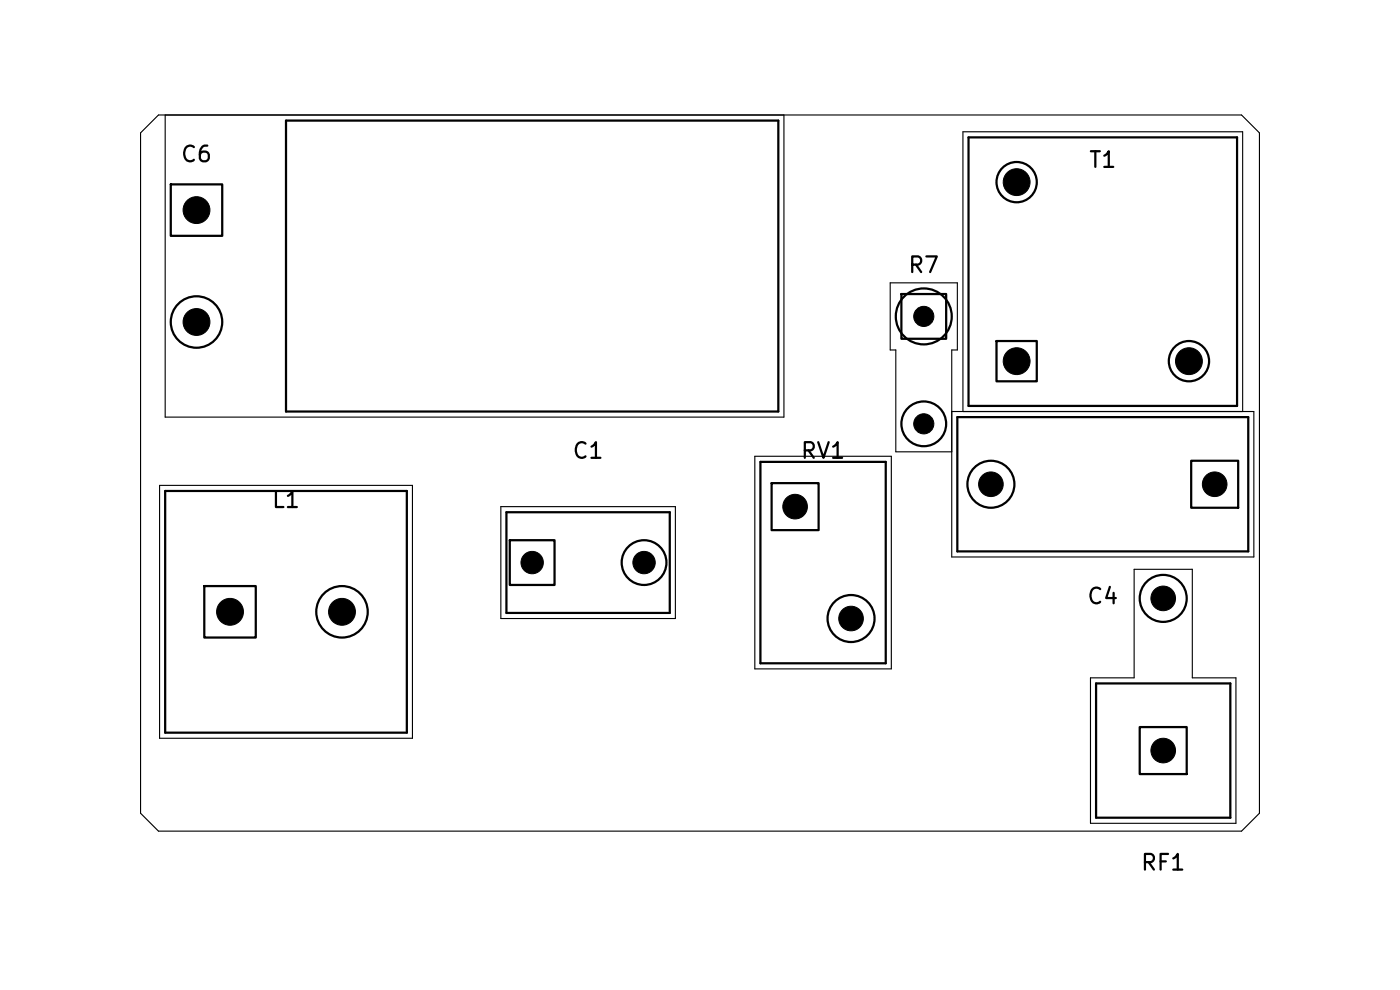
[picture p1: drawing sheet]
<svg xmlns="http://www.w3.org/2000/svg" width="297mm" height="210mm" viewBox="0 0 297 210" stroke-linecap="round" stroke-linejoin="round" font-family="sans-serif">
<defs><g id="words">
<g font-size="3.6">
<text x="39.6" y="47.3">1</text>
<text x="39.6" y="71.1">2</text>
<text x="46.7" y="132.6">1</text>
<text x="70.5" y="132.6">2</text>
</g>
<g font-size="3.3">
<text x="38.1" y="35.2">C6</text>
<text x="230.8" y="36.4">T1</text>
<text x="192.4" y="58.7">R7</text>
<text x="121.2" y="98.1">C1</text>
<text x="169.6" y="98.1">RV1</text>
<text x="208.3" y="105.3">2</text>
<text x="255.8" y="105.3">1</text>
<text x="57.4" y="108.6">L1</text>
<text x="166.8" y="110">1</text>
<text x="230.4" y="129">C4</text>
<text x="244.9" y="129.5">2</text>
<text x="178.6" y="133.7">2</text>
<text x="244.9" y="161.7">1</text>
<text x="241.8" y="185.5">RF1</text>
</g>
<g font-size="3.2">
<text x="194.2" y="69.5">1</text>
<text x="194.2" y="92.3">2</text>
<text x="111.1" y="121.7">1</text>
<text x="134.8" y="121.7">2</text>
</g>
</g></defs>
<g fill="none" stroke="#000" stroke-width=".47">
<path d="M36.2 39.1h10.9v10.9h-10.9zM60.7 25.6h104.4v61.7h-104.4zM205.5 29.1h56.9v57h-56.9zM191.2 62.4h9.5v9.5h-9.5zM211.4 72.3h8.5v8.6h-8.5zM161.3 98h26.6v42.7h-26.6zM203.1 88.5h61.7v28.5h-61.7zM252.7 97.7h10v10h-10zM35 104.1h51.3v51.3h-51.3zM107.4 108.7h34.7v21.3h-34.7zM108.1 114.6h9.5v9.5h-9.5zM163.7 102.5h10v10h-10z"/>
<path d="M43.3 124.3h11v10.9h-11zM232.5 145h28.5v28.5h-28.5zM241.8 154.2h10v10h-10z"/>
<circle cx="215.7" cy="38.6" r="4.3"/>
<circle cx="41.7" cy="68.3" r="5.5"/>
<circle cx="196" cy="67.1" r="5.9"/>
<circle cx="252.2" cy="76.6" r="4.3"/>
<circle cx="196" cy="89.9" r="4.7"/>
<circle cx="136.6" cy="119.3" r="4.7"/>
<circle cx="210.2" cy="102.7" r="5"/>
<circle cx="72.6" cy="129.8" r="5.5"/>
<circle cx="180.5" cy="131.2" r="5"/>
<circle cx="246.8" cy="126.9" r="5"/>
</g>
<path d="M29.8 28.2l3.8-3.8h229.8l3.8 3.8v144.3l-3.8 3.8h-229.8l-3.8-3.8zM35 24.4v64.1h131.3v-64.1M160.1 96.8h29v45.1h-29zM201.9 87.3h64.1v30.9h-64.1v-44h1.2v-14.2h-14.2v14.2h1.1v21.6h11.9M204.3 87.3v-59.3h59.3v59.3M33.9 103h53.6v53.6h-53.6zM106.3 107.5h37v23.7h-37zM240.6 120.8h12.3v23h9.3v30.8h-30.9v-30.8h9.3z" fill="none" stroke="#000" stroke-width=".24"/>
<g fill="#000" stroke="#000" stroke-width=".21">
<circle cx="215.7" cy="38.6" r="2.85"/>
<circle cx="41.7" cy="44.6" r="2.85"/>
<circle cx="41.7" cy="68.3" r="2.85"/>
<circle cx="196" cy="67.1" r="2.14"/>
<circle cx="215.7" cy="76.6" r="2.85"/>
<circle cx="252.2" cy="76.6" r="2.85"/>
<circle cx="196" cy="89.9" r="2.14"/>
<circle cx="112.9" cy="119.3" r="2.37"/>
<circle cx="136.6" cy="119.3" r="2.37"/>
<circle cx="168.7" cy="107.5" r="2.61"/>
<circle cx="210.2" cy="102.7" r="2.61"/>
<circle cx="257.7" cy="102.7" r="2.61"/>
<circle cx="48.8" cy="129.8" r="2.85"/>
<circle cx="72.6" cy="129.8" r="2.85"/>
<circle cx="180.5" cy="131.2" r="2.61"/>
<circle cx="246.8" cy="126.9" r="2.61"/>
<circle cx="246.8" cy="159.2" r="2.61"/>
</g>
<use href="#words"/>
</svg>
